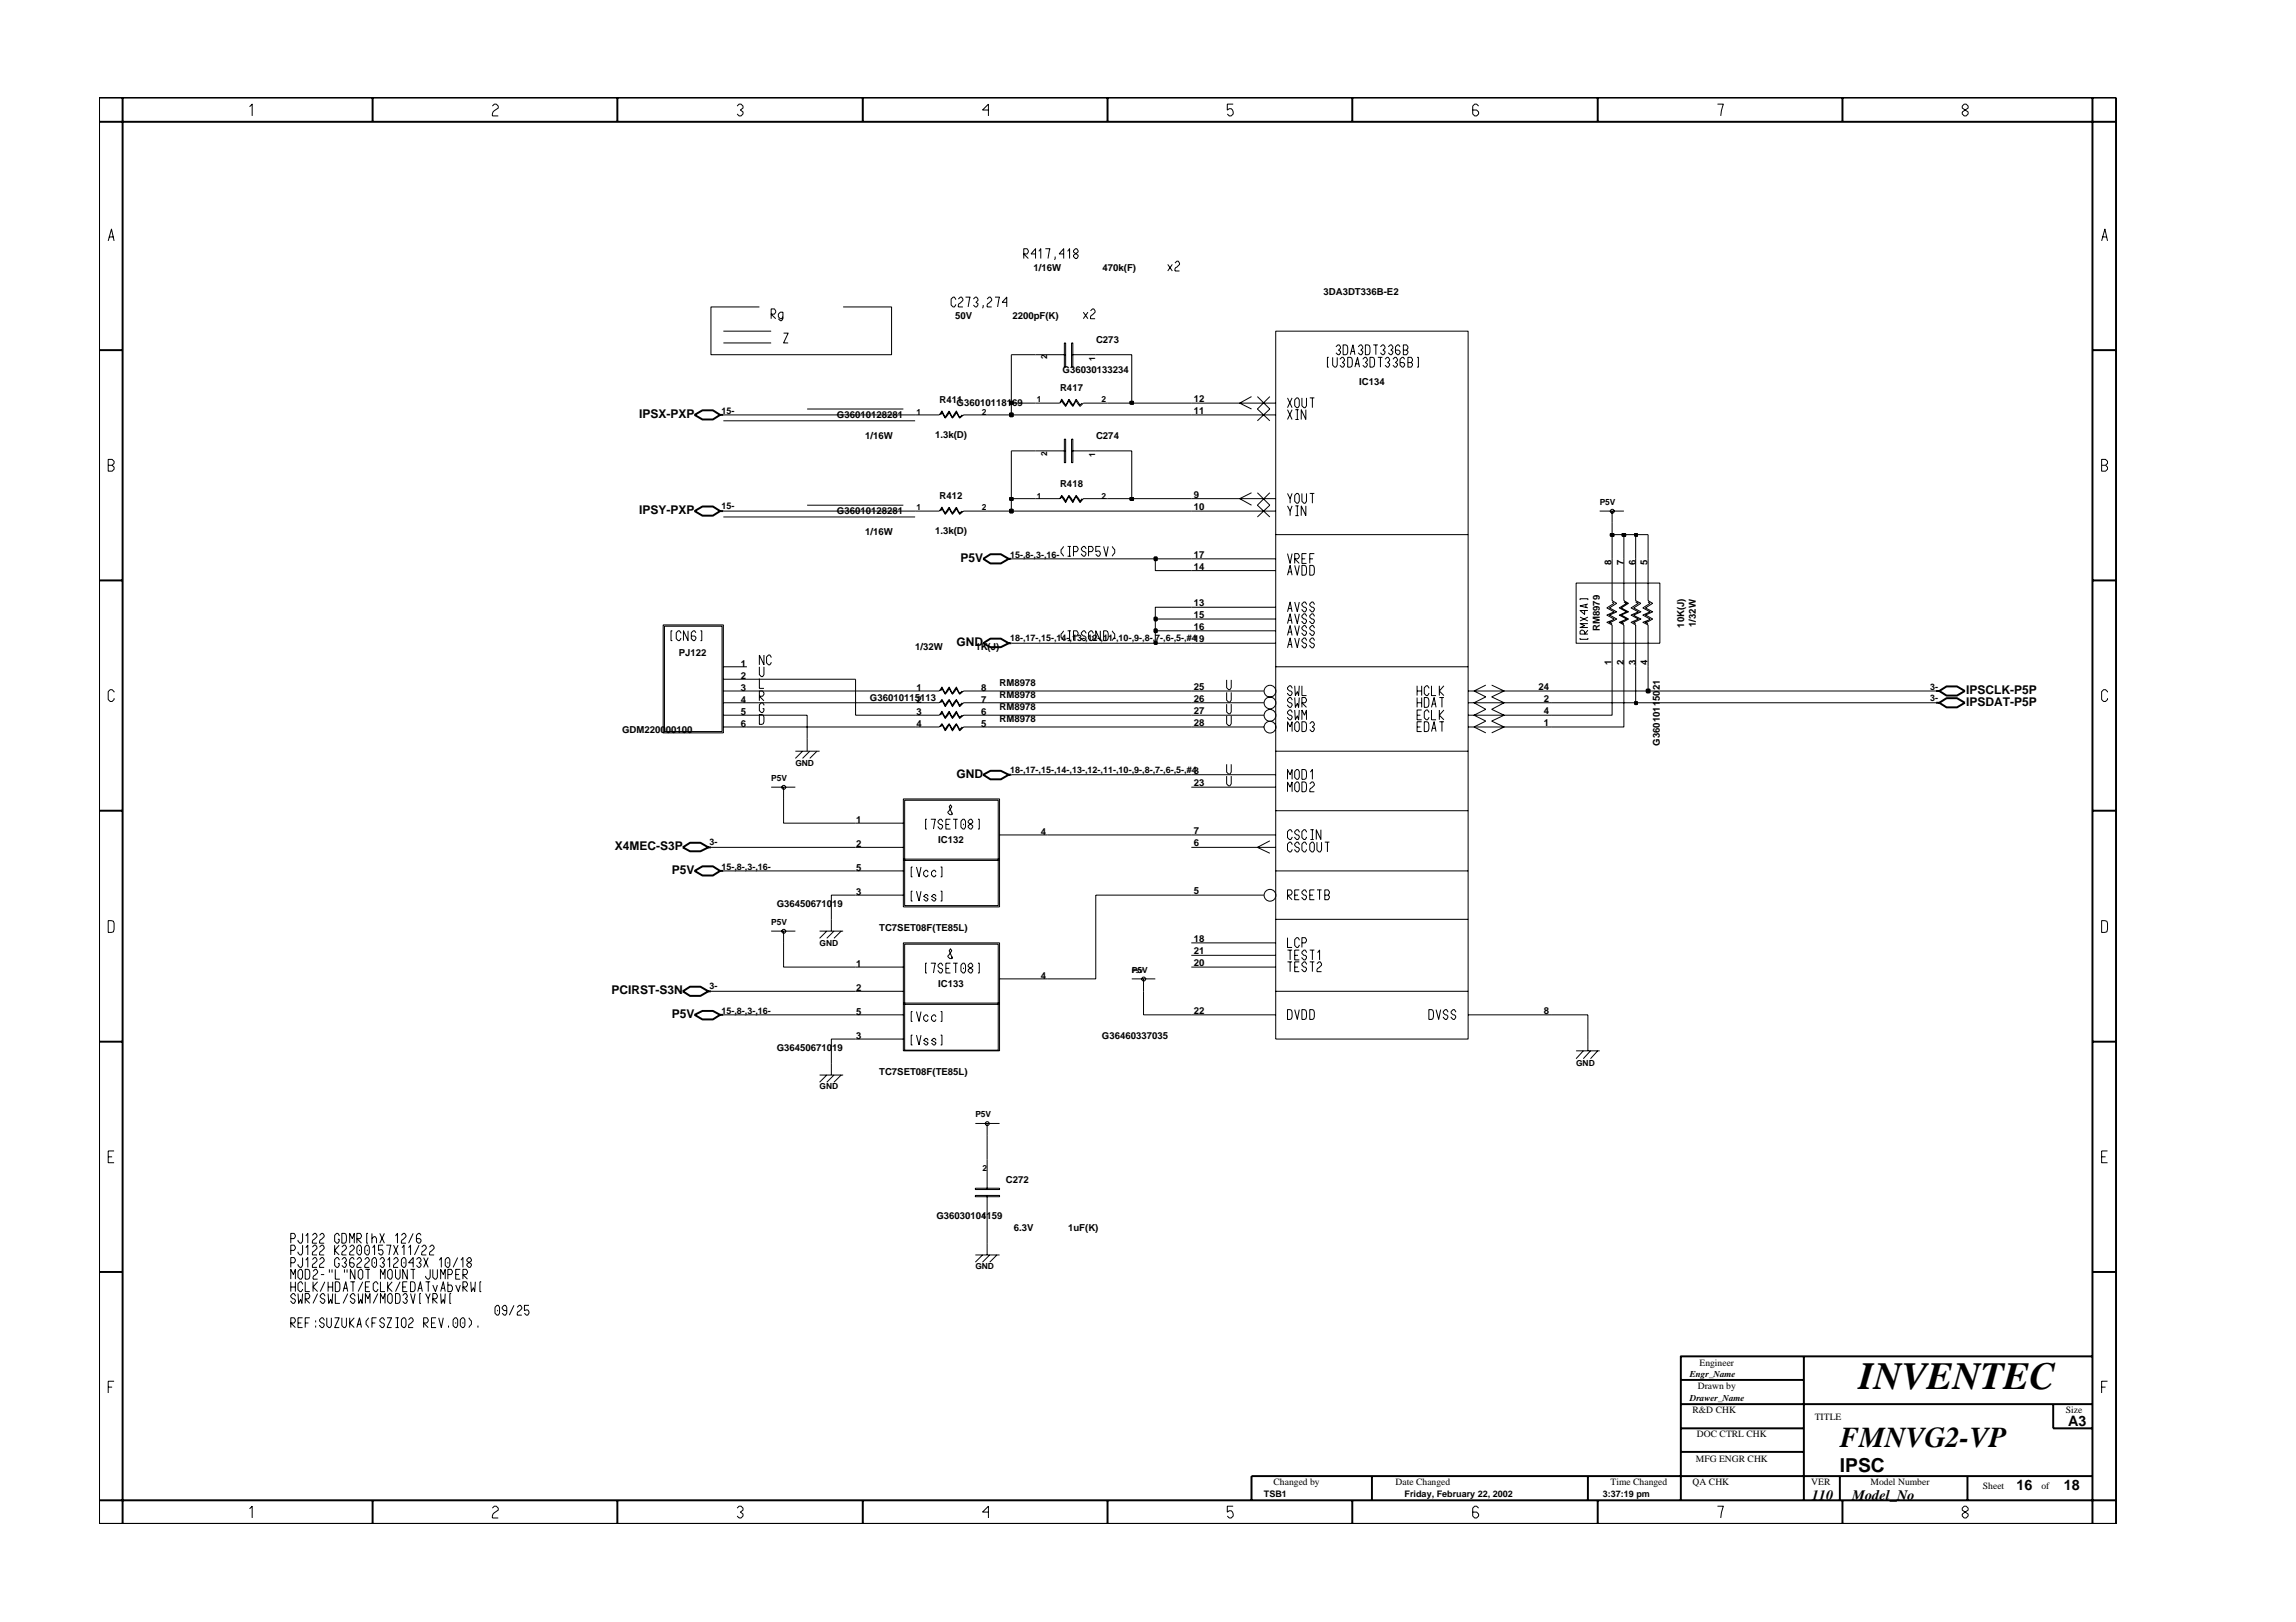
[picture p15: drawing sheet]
<svg xmlns="http://www.w3.org/2000/svg" width="297mm" height="210mm" viewBox="0 0 297 210" stroke-linecap="round" stroke-linejoin="round" font-family="sans-serif">
<defs><g id="words">
<text font-size="5" x="240.5" y="179.7">INVENTEC</text>
<text font-size="3.7" x="238" y="187.3">FMNVG2-VP</text>
<text font-size="2.5" x="238" y="190.4">IPSC</text>
<g font-size="1.9">
<text x="267.6" y="184.6">A3</text>
<text x="234.4" y="194.1">110</text>
<text x="239.6" y="194.1">Model_No</text>
<text x="260.9" y="192.9">16</text>
<text x="267" y="192.9">18</text>
</g>
<g font-size="1.6">
<text x="82.7" y="54.1">IPSX-PXP</text>
<text x="82.7" y="66.5">IPSY-PXP</text>
<text x="124.3" y="72.7">P5V</text>
<text x="123.7" y="83.6">GND</text>
<text x="254.4" y="89.8">IPSCLK-P5P</text>
<text x="254.4" y="91.3">IPSDAT-P5P</text>
<text x="123.7" y="100.7">GND</text>
<text x="79.5" y="110">X4MEC-S3P</text>
<text x="86.9" y="113.1">P5V</text>
<text x="79.1" y="128.6">PCIRST-S3N</text>
<text x="86.9" y="131.7">P5V</text>
</g>
<g font-size="1.2">
<text x="133.7" y="35.1">1/16W</text>
<text x="142.6" y="35.1">470k(F)</text>
<text x="123.6" y="41.2">50V</text>
<text x="131" y="41.2">2200pF(K)</text>
<text x="171.2" y="38.1">3DA3DT336B-E2</text>
<text x="141.8" y="44.4">C273</text>
<text x="93.3" y="53.5">15-</text>
<text x="121.6" y="52.2">R411</text>
<text x="123.8" y="52.6">G36010118169</text>
<text x="137.1" y="50.6">R417</text>
<text x="137.5" y="48.3">G36030133234</text>
<text x="154.5" y="53.5">11</text>
<text x="154.5" y="52">12</text>
<text x="175.8" y="49.8">IC134</text>
<text x="108.3" y="54.1">G36010128281</text>
<text x="111.9" y="56.8">1/16W</text>
<text x="121" y="56.7">1.3k(D)</text>
<text x="141.8" y="56.8">C274</text>
<text x="93.3" y="65.9">15-</text>
<text x="121.6" y="64.5">R412</text>
<text x="137.1" y="63">R418</text>
<text x="154.5" y="64.4">9</text>
<text x="154.5" y="66">10</text>
<text x="108.3" y="66.6">G36010128281</text>
<text x="111.9" y="69.2">1/16W</text>
<text x="121" y="69.1">1.3k(D)</text>
<text x="130.7" y="72.2">15-,8-,3-,16-</text>
<text x="154.5" y="73.8">14</text>
<text x="154.5" y="72.2">17</text>
<text x="208.5" y="73.2" transform="rotate(-90 208.5 73.2)">8</text>
<text x="210.1" y="73.2" transform="rotate(-90 210.1 73.2)">7</text>
<text x="211.6" y="73.2" transform="rotate(-90 211.6 73.2)">6</text>
<text x="213.1" y="73.2" transform="rotate(-90 213.1 73.2)">5</text>
<text x="130.7" y="83">18-,17-,15-,14-,13-,12-,11-,10-,9-,8-,7-,6-,5-,#419</text>
<text x="154.5" y="78.4">13</text>
<text x="154.5" y="79.9">15</text>
<text x="154.5" y="81.5">16</text>
<text x="207" y="81.7" transform="rotate(-90 207 81.7)">RM8979</text>
<text x="217.9" y="81.2" transform="rotate(-90 217.9 81.2)">10K(J)</text>
<text x="219.4" y="81.1" transform="rotate(-90 219.4 81.1)">1/32W</text>
<text x="87.8" y="84.9">PJ122</text>
<text x="95.9" y="87.8">2</text>
<text x="95.9" y="89.4">3</text>
<text x="95.9" y="86.3">1</text>
<text x="118.4" y="84.2">1/32W</text>
<text x="118.6" y="89.4">1</text>
<text x="126.2" y="84.2">1K(J)</text>
<text x="126.9" y="89.4">8</text>
<text x="129.3" y="88.8">RM8978</text>
<text x="154.5" y="89.3">25</text>
<text x="199.1" y="89.3">24</text>
<text x="208.5" y="86.1" transform="rotate(-90 208.5 86.1)">1</text>
<text x="210.1" y="86.1" transform="rotate(-90 210.1 86.1)">2</text>
<text x="211.6" y="86.1" transform="rotate(-90 211.6 86.1)">3</text>
<text x="213.1" y="86.1" transform="rotate(-90 213.1 86.1)">4</text>
<text x="249.7" y="89.3">3-</text>
<text x="80.5" y="94.8">GDM220000100</text>
<text x="95.9" y="90.9">4</text>
<text x="95.9" y="92.5">5</text>
<text x="95.9" y="94.1">6</text>
<text x="112.6" y="90.8">G36010115113</text>
<text x="118.6" y="94.1">4</text>
<text x="118.6" y="92.5">3</text>
<text x="118.6" y="90.9">2</text>
<text x="126.9" y="94.1">5</text>
<text x="126.9" y="92.5">6</text>
<text x="126.9" y="90.9">7</text>
<text x="129.3" y="93.5">RM8978</text>
<text x="129.3" y="91.9">RM8978</text>
<text x="129.3" y="90.3">RM8978</text>
<text x="154.5" y="90.9">26</text>
<text x="154.5" y="92.4">27</text>
<text x="154.5" y="93.9">28</text>
<text x="199.7" y="92.4">4</text>
<text x="199.7" y="90.9">2</text>
<text x="199.7" y="93.9">1</text>
<text x="249.7" y="90.8">3-</text>
<text x="130.7" y="100.1">18-,17-,15-,14-,13-,12-,11-,10-,9-,8-,7-,6-,5-,#43</text>
<text x="154.5" y="101.7">23</text>
<text x="214.7" y="96.5" transform="rotate(-90 214.7 96.5)">G36010115021</text>
<text x="110.8" y="106.4">1</text>
<text x="154.5" y="107.9">7</text>
<text x="91.8" y="109.4">3-</text>
<text x="93.3" y="112.5">15-,8-,3-,16-</text>
<text x="110.8" y="109.6">2</text>
<text x="110.8" y="112.7">5</text>
<text x="121.4" y="109.1">IC132</text>
<text x="134.6" y="108">4</text>
<text x="154.5" y="109.5">6</text>
<text x="100.5" y="117.4">G36450671019</text>
<text x="110.8" y="115.8">3</text>
<text x="154.5" y="115.7">5</text>
<text x="110.8" y="125.2">1</text>
<text x="113.7" y="120.5">TC7SET08F(TE85L)</text>
<text x="154.5" y="121.9">18</text>
<text x="154.5" y="125">20</text>
<text x="154.5" y="123.5">21</text>
<text x="91.8" y="128">3-</text>
<text x="93.3" y="131.2">15-,8-,3-,16-</text>
<text x="110.8" y="128.2">2</text>
<text x="110.8" y="131.3">5</text>
<text x="121.4" y="127.8">IC133</text>
<text x="134.6" y="126.7">4</text>
<text x="154.5" y="131.2">22</text>
<text x="199.7" y="131.2">8</text>
<text x="100.5" y="136">G36450671019</text>
<text x="110.8" y="134.5">3</text>
<text x="142.6" y="134.5">G36460337035</text>
<text x="113.7" y="139.1">TC7SET08F(TE85L)</text>
<text x="130.1" y="153.1">C272</text>
<text x="121.1" y="157.7">G36030104159</text>
<text x="131.2" y="159.4">6.3V</text>
<text x="138.2" y="159.4">1uF(K)</text>
<text x="218.6" y="178.2">Engr_Name</text>
<text x="219.6" y="179.8">Drawn by</text>
<text x="219.9" y="176.7">Engineer</text>
<text x="218.6" y="181.3">Drawer_Name</text>
<text x="219" y="182.9">R&amp;D CHK</text>
<text x="234.8" y="183.8">TITLE</text>
<text x="267.3" y="182.9">Size</text>
<text x="219.4" y="189.2">MFG ENGR CHK</text>
<text x="219.5" y="186">DOC CTRL CHK</text>
<text x="163.5" y="193.7">TSB1</text>
<text x="164.8" y="192.2">Changed by</text>
<text x="180.6" y="192.2">Date Changed</text>
<text x="181.7" y="193.7">Friday, February 22, 2002</text>
<text x="207.4" y="193.7">3:37:19 pm</text>
<text x="208.4" y="192.2">Time Changed</text>
<text x="219" y="192.2">QA CHK</text>
<text x="234.3" y="192.2">VER</text>
<text x="242" y="192.2">Model Number</text>
<text x="256.5" y="192.7">Sheet</text>
<text x="264.1" y="192.7">of</text>
</g>
<g font-size="1.1">
<text x="135.5" y="46.5" transform="rotate(-90 135.5 46.5)">2</text>
<text x="141.7" y="46.7" transform="rotate(-90 141.7 46.7)">1</text>
<text x="118.6" y="53.7">1</text>
<text x="127" y="53.7">2</text>
<text x="134.1" y="52.1">1</text>
<text x="142.5" y="52.1">2</text>
<text x="135.5" y="59" transform="rotate(-90 135.5 59)">2</text>
<text x="141.7" y="59.1" transform="rotate(-90 141.7 59.1)">1</text>
<text x="134.1" y="64.5">1</text>
<text x="142.5" y="64.5">2</text>
<text x="207" y="65.4">P5V</text>
<text x="118.6" y="66.1">1</text>
<text x="127" y="66.1">2</text>
<text x="99.8" y="101.1">P5V</text>
<text x="102.9" y="99.1">GND</text>
<text x="99.8" y="119.7">P5V</text>
<text x="106" y="122.4">GND</text>
<text x="146.4" y="125.9">P5V</text>
<text x="203.9" y="137.9">GND</text>
<text x="106" y="141">GND</text>
<text x="126.2" y="144.5">P5V</text>
<text x="127.1" y="151.6">2</text>
<text x="127" y="157.7">1</text>
<text x="126.2" y="164.3">GND</text>
</g>
</g></defs>
<g fill="none" stroke="#000" stroke-width=".13">
<path d="M118.4 53.7h3.1l.4-.5 .4 .8 .5-.8 .4 .8 .5-.8 .4 .8 .4-.3M121.7 53.7l.2-.3 .4 .7 .5-.7 .4 .7 .5-.7 .4 .7 .6-.4h3M134 52.2h3.1l.3-.5 .5 .7 .4-.7 .5 .7 .4-.7 .5 .7 .3-.2M134 45.9h3.9M134 58.3h3.9M137.2 52.2l.2-.4 .5 .8 .4-.8 .5 .8 .4-.8 .5 .8 .5-.4h3.1M137.7 44.4h.2v3.1h-.2zM137.7 56.8h.2v3.1h-.2zM138.6 44.4h.2v3.1h-.2zM138.6 56.8h.2v3.1h-.2zM138.6 45.9h3.2M138.6 58.3h3.2"/>
<path d="M154.1 53.7h10.9M154.1 52.2h10.9M161.9 51.3l-1.5 .9 1.5 .7M162.7 51.3l1.6 1.6-1.6 1.6M164.3 51.3l-1.6 1.6 1.6 1.6M165 42.9h24.9v91.6h-24.9zM166.6 51.5l.6 1.3M166.6 53l.6 1.3M167.2 51.5l-.6 1.3M167.2 53l-.6 1.3M167.5 51.7l.3-.2h.1l.2 .2v.8l-.2 .3h-.1l-.3-.3zM167.6 53h.4"/>
<path d="M167.6 54.3h.4M167.8 53v1.3M168.4 51.5v1l.3 .3h.2l.1-.3v-1M168.9 53v1.3l-.6-1.3v1.3M169.4 51.5h.6M169.8 51.5v1.3M171.9 46.2h-.2v1.3h.2M172.4 46.2v1.1l.3 .2h.1l.2-.2v-1.1M172.8 44.9l.3-.3h.2l.1 .3v.2l-.2 .2 .2 .2-.1 .4h-.2l-.3-.3M173.3 46.5l.3-.3h.2l.1 .3v.2l-.2 .2 .2 .2-.1 .4h-.2l-.3-.2M173.8 44.6l.5 .1 .1 .3v.6l-.1 .2-.2 .1h-.3zM174.4 46.2l.5 .1v.3v.6v.2l-.2 .1h-.3z"/>
<path d="M174.7 45.9l.3-1.3 .3 1.3M174.8 45.5h.4M175.3 47.5l.3-1.3 .3 1.3M175.4 47.1h.4M175.7 44.9l.3-.3h.1l.2 .3v.2l-.2 .2 .2 .2-.2 .4h-.1l-.3-.3M176.3 46.5l.3-.3h.1l.2 .3v.2l-.3 .2 .3 .2-.2 .4h-.1l-.3-.2M176.6 44.6l.6 .1v.3v.6v.2l-.2 .1h-.4zM177.2 46.2l.5 .1 .1 .3v.6l-.1 .2-.1 .1h-.4zM177.7 44.6h.6M178 44.6v1.3M178.3 46.2h.5M178.6 44.9l.2-.3h.2l.2 .3v.2l-.3 .2 .3 .2-.2 .4h-.2l-.2-.3"/>
<path d="M178.6 46.2v1.3M179.2 46.5l.2-.3h.2l.2 .3v.2l-.3 .2 .3 .2-.2 .4h-.2l-.2-.2M179.6 44.9l.3-.3h.1l.2 .3v.2l-.3 .2 .3 .2-.2 .4h-.1l-.3-.3M180.2 46.5l.3-.3h.1l.2 .3v.2l-.3 .2 .3 .2-.2 .4h-.1l-.3-.2M181.1 44.9l-.1-.3h-.2l-.3 .3v.7l.3 .3h.2l.1-.4-.1-.2h-.5M181.6 45.3h.4l.1-.2-.1-.5h-.4v1.3h.4l.1-.3v-.1l-.1-.2M181.7 46.5l-.1-.3h-.2l-.3 .3v.8l.3 .2h.2l.1-.4-.1-.2h-.5M182.1 46.9h.5l.1-.2-.1-.5h-.5v1.3h.5l.1-.2v-.2l-.1-.2M183.3 46.2h.2v1.3h-.2M118.4 66.1h3.1l.4-.5 .4 .8 .5-.8 .4 .8 .5-.8 .4 .8 .4-.3M121.7 66.1l.2-.3 .4 .8 .5-.8 .4 .8 .5-.8 .4 .8 .6-.5h3M134 64.5h3.1l.3-.4 .5 .8 .4-.8 .5 .8 .4-.8 .5 .8 .3-.4"/>
<path d="M137.2 64.5l.2-.2 .5 .7 .4-.7 .5 .7 .4-.7 .5 .7 .5-.5h3.1M154.1 66.1h10.9M154.1 64.5h10.9M154.1 72.3h10.9M154.1 73.8h10.9M154.1 78.6h10.9M161.9 63.8l-1.5 .7 1.5 .9M162.7 63.8l1.6 1.6-1.6 1.5M164.3 63.8l-1.6 1.6 1.6 1.5M165 69.2h24.9M166.6 79.2l.3-1.3 .3 1.3M166.6 74.4l.3-1.2 .3 1.2"/>
<path d="M166.6 63.9l.3 .6 .3-.6M166.6 65.5l.3 .6 .3-.6M166.6 71.6l.3 1.3 .3-1.3M166.7 78.8h.4M166.7 74h.4M166.9 64.5v.6M166.9 66.1v.6M167.5 72.9v-1.3h.4l.2 .3-.2 .4h-.4l.6 .6M167.5 64.1l.3-.2h.1l.2 .2v.8l-.2 .2h-.1l-.3-.2zM167.5 79.4l.3 1.3 .3-1.3M167.5 77.9l.3 1.3 .3-1.3M167.5 73.2l.3 1.2 .3-1.2"/>
<path d="M167.6 65.5h.4M167.6 66.7h.4M167.8 65.5v1.2M168.4 73.2l.5 .1 .1 .2v.6l-.1 .3h-.1h-.4zM168.4 63.9v1l.3 .2h.2l.1-.2v-1M168.4 72.3h.5M168.9 65.5v1.2l-.6-1.2v1.2M169 79.8l-.1-.4h-.2l-.3 .3v.2l.3 .2h.2l.1 .2-.1 .4h-.2l-.3-.3M169 78.2l-.1-.3h-.2l-.3 .3v.1l.6 .5-.1 .4h-.2l-.3-.4M169 71.6h-.6v1.3h.6M169.4 73.2l.6 .1v.2v.6v.3h-.2h-.4zM169.4 72.3h.5"/>
<path d="M169.4 63.9h.6M169.8 63.9v1.2M170 79.8l-.1-.4h-.2l-.3 .3v.2l.6 .4-.1 .4h-.2l-.3-.3M170 78.2l-.1-.3h-.2l-.3 .3v.1l.6 .5-.1 .4h-.2l-.3-.4M170 71.6h-.6v1.3M203.9 75.5h10.8v7.7h-10.8zM204.4 77.7v-.2h1v.2M204.4 79.9l1 .5M205 79v.5l-.6-.5h1M205.2 78.2v.4M205.4 78.2l-1 .2 1 .3M205.4 79.9l-1 .5"/>
<path d="M207 66.1h3.1M208.6 77.9l.2 .2-.9 .6 .9 .5-.9 .4 .9 .5-.9 .4 .7 .4v11.7h-18.7M208.6 72.3v5.4l.6 .4-1 .6 1 .5-1 .4 1 .5-1 .4 .4 .2M208.6 66.1v1.6M210.1 77.9l.3 .2-.9 .6 .9 .5-.9 .4 .9 .5-.9 .4 .6 .4v13.2h-20.2M210.1 72.3v5.4l.6 .4-1 .6 1 .5-1 .4 1 .5-1 .4 .4 .2M211.6 77.9l.3 .2-.9 .6 .9 .5-.9 .4 .9 .5-.9 .4 .6 .4v5.4M211.6 72.3v5.4l.7 .4-.9 .6 .9 .5-.9 .4 .9 .5-.9 .4 .2 .2M213.2 77.9l.3 .2-1 .6 1 .5-1 .4 1 .5-1 .4 .7 .4v5.4M213.2 72.3v5.4l.6 .4-.9 .6 .9 .5-.9 .4 .9 .5-.9 .4 .3 .2M85.8 80.9h7.8v13.9h-7.8zM86 81h7.4v13.7h-7.4z"/>
<path d="M87 81.6h-.2v1.3h.2M88.1 82l-.2-.4h-.2l-.2 .3v.7l.2 .3h.2l.2-.3M89 81.6v1.3l-.6-1.3v1.3M90 81.9l-.1-.3h-.2l-.3 .3v.7l.3 .3h.2l.1-.4-.1-.2h-.5M90.6 81.6h.2v1.3h-.2M93.6 90.9h27.9l.4-.4 .4 .8 .5-.8 .4 .8 .5-.8 .4 .8 .4-.4M93.6 94.1h27.9l.4-.4 .4 .7 .5-.7 .4 .7 .5-.7 .4 .7 .4-.3M93.6 92.6h10.8v4.6M93.6 89.4h3M93.6 86.3h3M93.6 87.9h3M102.9 97.2h3.1"/>
<path d="M103.8 97.2l-.9 .9M104.8 97.2l-1 .9M105.7 97.2l-.9 .9M110.7 87.9v4.7h10.8l.4-.6 .4 .8 .5-.8 .4 .8 .5-.8 .4 .8 .4-.2M118.4 89.4h3.1l.4-.5 .4 .9 .5-.9 .4 .9 .5-.9 .4 .9 .4-.4M121.7 89.4l.2-.3 .4 .7 .5-.7 .4 .7 .5-.7 .4 .7 .6-.4h3M121.7 90.9l.2-.2 .4 .8 .5-.8 .4 .8 .5-.8 .4 .8 .6-.6h38.8M121.7 92.6l.2-.4 .4 .8 .5-.8 .4 .8 .5-.8 .4 .8 .6-.4h38.8M121.7 94.1l.2-.4 .4 .9 .5-.9 .4 .9 .5-.9 .4 .9 .6-.5h38.8M154.1 89.4h9.4M154.1 80.1h10.9M154.1 81.6h10.9"/>
<path d="M154.1 83.2h10.9M158.7 88v1l.2 .3h.2l.2-.3v-1M158.7 89.6v1l.2 .3h.2l.2-.3v-1M158.7 91.1v1l.2 .3h.2l.2-.3v-1M158.7 92.6v1.1l.2 .2h.2l.2-.2v-1.1M158.7 98.9v1l.2 .3h.2l.2-.3v-1M165 97.2h24.9M165 86.3h24.9M166.6 83.8l.3-1.2 .3 1.2M166.6 82.2l.3-1.2 .3 1.2M166.6 80.7l.3-1.3 .3 1.3M166.6 94.7v-1.3l.3 .7 .3-.7v1.3"/>
<path d="M166.7 83.4h.4M166.7 81.8h.4M166.7 80.3h.4M167.2 89.1l-.2-.4h-.2l-.2 .3v.2l.6 .4-.2 .4h-.2l-.2-.3M167.2 90.6l-.2-.3h-.2l-.2 .2v.2l.6 .4-.2 .4h-.2l-.2-.3M167.2 92.2l-.2-.3h-.2l-.2 .2v.2l.6 .4-.2 .4h-.2l-.2-.3M167.5 88.7l.1 1.3 .2-.5 .2 .5 .1-1.3M167.5 90.3l.1 1.2 .2-.5 .2 .5 .1-1.2M167.5 91.9l.1 1.2 .2-.5 .2 .5 .1-1.2M167.5 93.7l.3-.3h.1l.2 .3v.7l-.2 .3h-.1l-.3-.3zM167.5 99.8l.3-.2h.1l.2 .2v.8l-.2 .3h-.1l-.3-.3zM167.5 82.6l.3 1.2 .3-1.2"/>
<path d="M167.5 81l.3 1.2 .3-1.2M168.4 91.5v-1.2h.5l.1 .2-.1 .4h-.5l.6 .6M168.4 93.4l.5 .1 .1 .2v.6l-.1 .3-.1 .1h-.4zM168.4 99.6l.5 .1 .1 .2v.6l-.1 .3-.1 .1h-.4zM168.4 88.7v1.3h.6M168.4 93.1v-1.2l.4 .7 .2-.7v1.2M169 82.9l-.1-.3h-.2l-.3 .2v.2l.3 .2h.2l.1 .2-.1 .4h-.2l-.3-.3M169 81.3l-.1-.3h-.2l-.3 .2v.2l.3 .2h.2l.1 .2-.1 .4h-.2l-.3-.3M169.4 93.7l.3-.3h.2l.1 .3v.1l-.2 .3 .2 .1-.1 .5h-.2l-.3-.3M169.5 99.9l.3-.3v1.3M170 82.9l-.1-.3h-.2l-.3 .2v.2l.6 .4-.1 .4h-.2l-.3-.3M170 81.3l-.1-.3h-.2l-.3 .2v.2l.6 .4-.1 .4h-.2l-.3-.3"/>
<path d="M183.3 94.1h.5M183.3 92.6h.5M183.3 90.9h.6M183.3 89.4h.6M183.3 88.7v1.3M183.3 90.3v1.2M183.9 91.9h-.6v1.2h.6M183.9 93.4h-.6v1.3h.6M183.9 88.7v1.3M183.9 90.3v1.2M184.3 90.3l.5 .1 .1 .2v.6l-.1 .3h-.2h-.3zM184.3 93.4l.5 .1 .1 .2v.6l-.1 .3-.2 .1h-.3z"/>
<path d="M184.9 89.1l-.2-.4h-.2l-.2 .3v.8l.2 .2h.2l.2-.3M184.9 92.2l-.2-.3h-.2l-.2 .2v.8l.2 .2h.2l.2-.3M185.2 91.5l.3-1.2 .3 1.2M185.2 94.7l.3-1.3 .3 1.3M185.2 88.7v1.3h.6M185.2 91.9v1.2h.6M185.3 91.1h.4M185.3 94.2h.4M186.2 88.7v1.3M186.2 91.9v1.2M186.2 90.3h.6M186.2 93.4h.6"/>
<path d="M186.5 90.3v1.2M186.5 93.4v1.3M186.8 88.7l-.6 .7 .6 .6M186.8 91.9l-.6 .7 .6 .5M189.9 90.9h21.7M189.9 89.4h10.9M192.2 88.7l-1.5 .7 1.5 .8-1.5 .7 1.5 .9-1.5 .8 1.5 .7-1.5 .8 1.5 .7M193 88.7l1.6 .7-1.6 .8 1.6 .7-1.6 .9 1.6 .8-1.6 .7 1.6 .8-1.6 .7M204.4 82.6v.1h1v-.1M205.4 81.5l-.4 .6v-.4l-.2-.2h-.2l-.2 .2v.4h1M205.4 80.7h-1l.6 .3-.6 .2h1M92 109.7h24.9"/>
<path d="M93.6 112.7h23.3M99.8 101.9h3.1M101.4 101.9v4.6h15.5M116.9 103.4h12.4v14h-12.4zM116.9 115.8h-9.3v4.7M116.9 111.2h12.4M116.9 111.4h12.4M117 103.6h12.1v13.6h-12.1zM118.1 112.2h-.2v1.3h.2M118.1 115.3h-.2v1.3h.2M118.6 112.2l.3 1.3 .3-1.3M118.6 115.3l.3 1.3 .3-1.3"/>
<path d="M119.9 106h-.2v1.3h.2M120.1 112.9l-.2-.3h-.2l-.2 .3v.3l.2 .3h.2l.2-.3M120.1 116l-.2-.2h-.2l-.2 .2 .6 .3-.2 .3h-.2l-.2-.3M120.4 106h.6l-.2 1.3M121.1 112.9l-.2-.3h-.1l-.3 .3v.3l.3 .3h.1l.2-.3M121.1 116l-.2-.2h-.1l-.3 .2 .6 .3-.2 .3h-.1l-.3-.3M121.7 112.2h.2v1.3h-.2M121.7 115.3h.2v1.3h-.2M121.9 106.4l-.1-.4h-.2l-.2 .3v.1l.5 .5-.1 .4h-.2l-.2-.4M122.4 106.7h.4M123 106h-.6v1.3h.6M123.2 105.2l-.1 .2h-.2l-.3-.2 .5-.8-.1-.2-.2 .2 .4 1"/>
<path d="M123.3 106h.6M123.6 106v1.3M124.3 106.3l.3-.3h.1l.2 .3v.7l-.2 .3h-.1l-.3-.3zM124.7 106.6v.2M125.3 106.3l.2-.3h.2l.1 .3v.1l-.5 .5v.1l.2 .3h.2l.1-.4-.5-.5zM126.5 106h.2v1.3h-.2M129.3 108h35.7M130.8 100.3h34.2M154.1 101.9h10.9M154.1 109.7h10.9M158.7 100.4v1l.2 .3h.2l.2-.3v-1M163.5 115.8h-21.7v10.9h-12.5"/>
<path d="M164.3 108.8l-1.6 .9 1.6 .7M165 119h24.9M165 112.7h24.9M165 104.9h24.9M166.6 116.4v-1.2h.4l.2 .2-.2 .4h-.4l.6 .6M166.6 100.9v-1.3l.3 .7 .3-.7v1.3M166.6 102.5v-1.3l.3 .7 .3-.7v1.3M167.2 107.7l-.2-.3h-.2l-.2 .2v.8l.2 .2h.2l.2-.3M167.2 109.3l-.2-.3h-.2l-.2 .2v.8l.2 .3h.2l.2-.4M167.5 101.4l.3-.2h.1l.2 .2v.8l-.2 .3h-.1l-.3-.3zM167.5 115.8h.4M168.1 107.7l-.2-.3h-.1l-.3 .2v.2l.6 .4-.2 .4h-.1l-.3-.3"/>
<path d="M168.1 109.3l-.2-.3h-.1l-.3 .2v.2l.3 .3h.1l.2 .1-.2 .5h-.1l-.3-.4M168.1 115.2h-.6v1.2h.6M168.4 101.2l.5 .1 .1 .2v.6l-.1 .3-.1 .1h-.4zM169 107.7l-.1-.3h-.2l-.3 .2v.8l.3 .2h.2l.1-.3M169 109.3l-.1-.3h-.2l-.3 .2v.8l.3 .3h.2l.1-.4M169 115.5l-.1-.3h-.2l-.3 .2v.2l.6 .4-.1 .4h-.2l-.3-.3M169.4 109.2l.3-.2h.2l.1 .2v.8l-.1 .3h-.2l-.3-.3zM169.4 101.4l.3-.2h.2l.1 .2v.2l-.5 .4-.1 .5h.6M169.4 115.8h.5M169.5 107.4h.5M169.5 108.6h.5M169.8 107.4v1.2"/>
<path d="M170 115.2h-.6v1.2h.6M170.4 109v1l.2 .3h.2l.2-.3v-1M170.4 115.2h.6M170.7 115.2v1.2M170.9 107.4v1.2l-.6-1.2v1.2M171.4 115.8h.4l.2-.2-.2-.4h-.4v1.2h.4l.2-.2v-.2l-.2-.2M171.4 109h.6M171.7 109v1.3M92 128.3h24.9M93.6 131.3h23.3M99.8 120.5h3.1M101.4 120.5v4.7h15.5"/>
<path d="M106 120.5h3.1M106 139.1h3.1M107 120.5l-1 .9M107 139.1l-1 1M107.9 120.5l-.9 .9M107.9 139.1l-.9 1M108.8 120.5l-.9 .9M108.8 139.1l-.9 1M116.9 122h12.4v14h-12.4zM116.9 134.5h-9.3v4.6M116.9 129.8h12.4M116.9 130h12.4"/>
<path d="M117 122.2h12.1v13.7h-12.1zM118.1 130.9h-.2v1.3h.2M118.1 134h-.2v1.2h.2M118.6 130.9l.3 1.3 .3-1.3M118.6 134l.3 1.2 .3-1.2M119.9 124.6h-.2v1.3h.2M120.1 131.6l-.2-.3h-.2l-.2 .3v.3l.2 .3h.2l.2-.3M120.1 134.6l-.2-.2h-.2l-.2 .2 .6 .4-.2 .2h-.2l-.2-.2M120.4 124.6h.6l-.2 1.3M121.1 131.6l-.2-.3h-.1l-.3 .3v.3l.3 .3h.1l.2-.3M121.1 134.6l-.2-.2h-.1l-.3 .2 .6 .4-.2 .2h-.1l-.3-.2M121.7 130.9h.2v1.3h-.2"/>
<path d="M121.7 134h.2v1.2h-.2M121.9 125l-.1-.4h-.2l-.2 .3v.2l.5 .4-.1 .4h-.2l-.2-.3M122.4 125.3h.4M123 124.6h-.6v1.3h.6M123.2 123.8l-.1 .3h-.2l-.3-.3 .5-.8-.1-.2-.2 .2 .4 1.1M123.3 124.6h.6M123.6 124.6v1.3M124.3 124.9l.3-.3h.1l.2 .3v.8l-.2 .2h-.1l-.3-.2zM124.7 125.2v.2M125.3 124.9l.2-.3h.2l.1 .3v.2l-.5 .4v.2l.2 .2h.2l.1-.4-.5-.4zM126.5 124.6h.2v1.3h-.2M146.4 126.7h3.1"/>
<path d="M147.9 126.7v4.6h17.1M154.1 125.2h10.9M154.1 123.6h10.9M154.1 122h10.9M165 128.3h24.9M166.6 121.3v1.3h.6M166.6 130.7h.5l.1 .3v.6l-.1 .2-.2 .1h-.3zM166.6 123h.6M166.6 124.5h.6M166.9 123v1.2M166.9 124.5v1.2M167.5 125.2h.4"/>
<path d="M167.5 123.6h.4M167.5 130.7l.3 1.2 .3-1.2M168.1 121.7l-.2-.4h-.1l-.3 .3v.8l.3 .2h.1l.2-.3M168.1 123h-.6v1.2h.6M168.1 124.5h-.6v1.2h.6M168.4 122h.5l.1-.2-.1-.5h-.5v1.3M168.4 130.7h.5l.1 .3v.6l-.1 .2-.1 .1h-.4zM169 123.3l-.1-.3h-.2l-.3 .2v.2l.3 .2h.2l.1 .2-.1 .4h-.2l-.3-.3M169 124.8l-.1-.3h-.2l-.3 .2v.2l.6 .4-.1 .4h-.2l-.3-.3M169.4 130.7h.6v.3v.6v.2l-.2 .1h-.4zM169.4 123h.6M169.4 124.5h.6"/>
<path d="M169.8 123v1.2M169.8 124.5v1.2M170.4 124.7l.2-.2h.2l.2 .2v.2l-.6 .6v.2h.6M170.5 123.3l.2-.3v1.2M184.9 130.7h.5v.3v.6v.2l-.2 .1h-.3zM185.8 130.7l.3 1.2 .3-1.2M187.3 131l-.2-.3h-.1l-.3 .2v.2l.6 .4-.2 .4h-.1l-.3-.3M188.3 131l-.1-.3h-.2l-.3 .2v.2l.6 .4-.1 .4h-.2l-.3-.3M189.9 131.3h15.5v4.7M203.9 136h3.1M204.8 136l-.9 1M205.8 136l-1 1"/>
<path d="M206.7 136l-.9 1M126.2 154.7h3.1v.2h-3.1zM126.2 153.8h3.1v.1h-3.1zM126.2 145.4h3.1M127.7 145.4v8.5M127.7 154.7v7.7M126.2 162.4h3.1M127.1 162.4l-.9 .9M128 162.4l-.9 .9M129 162.4l-1 .9"/>
<circle cx="208.6" cy="66.2" r=".25"/>
<circle cx="164.3" cy="92.6" r=".76"/>
<circle cx="164.3" cy="91" r=".76"/>
<circle cx="164.3" cy="89.4" r=".76"/>
<circle cx="164.3" cy="94.1" r=".76"/>
<circle cx="101.4" cy="101.9" r=".25"/>
<circle cx="164.3" cy="115.9" r=".76"/>
<circle cx="101.4" cy="120.5" r=".25"/>
<circle cx="148" cy="126.7" r=".25"/>
<circle cx="127.7" cy="145.4" r=".25"/>
</g>
<g fill="none" stroke="#000" stroke-width=".25">
<path d="M89.9 53.7l1-.6h1.3l1 .6-1 .6h-1.3zM93.2 53.7h.4M89.9 66.1l1-.6h1.3l1 .6-1 .6h-1.3zM93.2 66.1h.4M127.2 72.3l.9-.6h1.4l1 .6-1 .6h-1.4zM130.5 72.3h.3M127.2 83.2l.9-.6h1.4l1 .6-1 .5h-1.4zM130.5 83.2h.3M250.5 90.9h.4M250.5 89.4h.4M250.9 90.9l.9-.5h1.4l1 .5-1 .6h-1.4zM250.9 89.4l.9-.6h1.4l1 .6-1 .6h-1.4z"/>
<path d="M88.3 109.7l1-.6h1.3l1 .6-1 .5h-1.3zM89.9 112.7l1-.6h1.3l1 .6-1 .6h-1.3zM91.6 109.7h.4M93.2 112.7h.4M127.2 100.3l.9-.5h1.4l1 .5-1 .6h-1.4zM130.5 100.3h.3M88.3 128.3l1-.6h1.3l1 .6-1 .6h-1.3zM89.9 131.3l1-.5h1.3l1 .5-1 .6h-1.3zM91.6 128.3h.4M93.2 131.3h.4"/>
</g>
<path d="M211.5 90.9h.3v.2h-.3z" fill-rule="evenodd" fill="#c2c2c2" stroke="#000" stroke-width=".25"/>
<path d="M211.5 90.9h.3v.2h-.3z" fill="none" stroke="#000" stroke-width=".25"/>
<path d="M96.6 89.4h21.8M127.7 89.4h26.4M200.8 89.4h12.4M211.6 86.3v4.6h38.9" fill="none" stroke="#000" stroke-width=".13"/>
<path d="M213 89.3h.4v.3h-.4z" fill-rule="evenodd" fill="#c2c2c2" stroke="#000" stroke-width=".25"/>
<path d="M213 89.3h.4v.3h-.4z" fill="none" stroke="#000" stroke-width=".25"/>
<path d="M96.6 87.9h14.1M130.8 83.2h18.7M213.2 86.3v3.1h37.3" fill="none" stroke="#000" stroke-width=".13"/>
<path d="M149.4 83.1h.2v.2h-.2z" fill-rule="evenodd" fill="#c2c2c2" stroke="#000" stroke-width=".25"/>
<path d="M149.4 83.1h.2v.2h-.2z" fill="none" stroke="#000" stroke-width=".25"/>
<path d="M149.5 81.6v1.6h4.6" fill="none" stroke="#000" stroke-width=".13"/>
<path d="M149.4 81.5h.2v.3h-.2z" fill-rule="evenodd" fill="#c2c2c2" stroke="#000" stroke-width=".25"/>
<path d="M149.4 81.5h.2v.3h-.2z" fill="none" stroke="#000" stroke-width=".25"/>
<path d="M149.5 80.1v1.5h4.6" fill="none" stroke="#000" stroke-width=".13"/>
<path d="M149.4 79.9h.2v.4h-.2z" fill-rule="evenodd" fill="#c2c2c2" stroke="#000" stroke-width=".25"/>
<path d="M149.4 79.9h.2v.4h-.2z" fill="none" stroke="#000" stroke-width=".25"/>
<path d="M130.8 72.3h18.7v1.5h4.6M154.1 78.6h-4.6v1.5h4.6" fill="none" stroke="#000" stroke-width=".13"/>
<path d="M149.4 72.2h.2v.3h-.2z" fill-rule="evenodd" fill="#c2c2c2" stroke="#000" stroke-width=".25"/>
<path d="M149.4 72.2h.2v.3h-.2z" fill="none" stroke="#000" stroke-width=".25"/>
<path d="M149.5 72.3h4.6M208.6 69.2v3.1M210.1 69.2v3.1M211.6 69.2v3.1M213.2 69.2v3.1" fill="none" stroke="#000" stroke-width=".13"/>
<path d="M208.4 69.1h.3v.3h-.3z" fill-rule="evenodd" fill="#c2c2c2" stroke="#000" stroke-width=".25"/>
<path d="M208.4 69.1h.3v.3h-.3z" fill="none" stroke="#000" stroke-width=".25"/>
<path d="M208.6 67.7v1.5h1.5" fill="none" stroke="#000" stroke-width=".13"/>
<path d="M209.9 69.1h.4v.3h-.4z" fill-rule="evenodd" fill="#c2c2c2" stroke="#000" stroke-width=".25"/>
<path d="M209.9 69.1h.4v.3h-.4z" fill="none" stroke="#000" stroke-width=".25"/>
<path d="M210.1 69.2h1.5" fill="none" stroke="#000" stroke-width=".13"/>
<path d="M211.5 69.1h.3v.3h-.3z" fill-rule="evenodd" fill="#c2c2c2" stroke="#000" stroke-width=".25"/>
<path d="M211.5 69.1h.3v.3h-.3z" fill="none" stroke="#000" stroke-width=".25"/>
<path d="M93.6 66.1h24.8M127.7 66.1h3.1M211.6 69.2h1.6" fill="none" stroke="#000" stroke-width=".13"/>
<path d="M130.7 66h.3v.3h-.3z" fill-rule="evenodd" fill="#c2c2c2" stroke="#000" stroke-width=".25"/>
<path d="M130.7 66h.3v.3h-.3z" fill="none" stroke="#000" stroke-width=".25"/>
<path d="M130.8 64.5v1.6h23.3" fill="none" stroke="#000" stroke-width=".13"/>
<path d="M130.7 64.4h.3v.3h-.3z" fill-rule="evenodd" fill="#c2c2c2" stroke="#000" stroke-width=".25"/>
<path d="M130.7 64.4h.3v.3h-.3z" fill="none" stroke="#000" stroke-width=".25"/>
<path d="M130.8 58.3v6.2h3.2M143.3 64.5h3.1" fill="none" stroke="#000" stroke-width=".13"/>
<path d="M146.2 64.4h.4v.3h-.4z" fill-rule="evenodd" fill="#c2c2c2" stroke="#000" stroke-width=".25"/>
<path d="M146.2 64.4h.4v.3h-.4z" fill="none" stroke="#000" stroke-width=".25"/>
<path d="M93.6 53.7h24.8M127.7 53.7h3.1M130.8 58.3h3.2M141.8 58.3h4.6v6.2h7.7" fill="none" stroke="#000" stroke-width=".13"/>
<path d="M130.7 53.5h.3v.4h-.3z" fill-rule="evenodd" fill="#c2c2c2" stroke="#000" stroke-width=".25"/>
<path d="M130.7 53.5h.3v.4h-.3z" fill="none" stroke="#000" stroke-width=".25"/>
<path d="M130.8 52.2v1.5h23.3" fill="none" stroke="#000" stroke-width=".13"/>
<path d="M130.7 52h.3v.3h-.3z" fill-rule="evenodd" fill="#c2c2c2" stroke="#000" stroke-width=".25"/>
<path d="M130.7 52h.3v.3h-.3z" fill="none" stroke="#000" stroke-width=".25"/>
<path d="M130.8 45.9v6.3h3.2M143.3 52.2h3.1" fill="none" stroke="#000" stroke-width=".13"/>
<path d="M146.2 52h.4v.3h-.4z" fill-rule="evenodd" fill="#c2c2c2" stroke="#000" stroke-width=".25"/>
<g fill="none" stroke="#000" stroke-width=".25">
<path d="M12.8 12.6h261v184.6h-261zM12.8 15.8h261M15.9 12.6v184.6M48.2 12.6v3.2M79.9 12.6v3.2M111.6 12.6v3.2M143.3 12.6v3.2M174.9 12.6v3.2M206.7 12.6v3.2M238.4 12.6v3.2M270.7 12.6v184.6M12.8 45.3h3.1"/>
<path d="M146.2 52h.4v.3h-.4zM270.7 45.3h3.1M12.8 75.1h3.1M270.7 75.1h3.1M12.8 104.9h3.1M270.7 104.9h3.1M12.8 134.8h3.1M270.7 134.8h3.1M12.8 164.6h3.1M217.5 178.6h15.9M233.4 175.5v18.7M270.7 175.5h-53.2v18.7"/>
<path d="M270.7 164.6h3.1M12.8 194.2h261M48.2 194.2v3M79.9 194.2v3M111.6 194.2v3M143.3 194.2v3M174.9 194.2v3M177.5 191v3.2M205.4 191v3.2M206.7 194.2v3M217.5 181.7h53.2M217.5 184.8h15.9"/>
<path d="M217.5 187.9h15.9M238 191v3.2M238.4 194.2v3M254.5 191v3.2M265.6 181.7v3.1h5.1M270.7 191h-108.8v3.2"/>
</g>
<g fill="none" stroke="#000" stroke-width=".13">
<path d="M32.3 13.8l.3-.3v1.5M63.7 13.7l.3-.2h.2l.3 .2v.3l-.5 .3-.3 .4v.3h.8M95.4 13.7l.2-.2h.3l.2 .2v.3l-.3 .2 .3 .3v.2l-.2 .3h-.3l-.2-.3M127.9 14.2h-.8l.8-.7v1.5M159.5 13.5h-.7v.7l.2-.1a.5 .5 0 0 1 .5 .6l-.2 .3h-.3l-.2-.3M191.3 13.7l-.3-.2h-.2l-.3 .2v1l.3 .3h.2l.3-.3v-.2l-.3-.3h-.5M222.2 13.5h.8l-.4 1.5M253.9 13.7l.2-.2h.3l.2 .2v.3l-.7 .5v.2l.2 .3h.3l.2-.3v-.2l-.7-.5zM14 31.2l.4-1.6 .4 1.6M14.1 30.7h.6M98.2 39.7h-6.2v6.2h23.3v-6.2h-6.2M123.6 38.8l-.1-.3h-.2l-.3 .2v.8l.3 .2h.2l.1-.3"/>
<path d="M124 38.7l.2-.2h.2l.2 .2v.2l-.6 .6v.2h.6M124.9 38.5h.6l-.2 1.2M125.9 38.7l.3-.2h.2l.1 .2v.2l-.2 .2 .2 .2-.1 .4h-.2l-.3-.2M127.2 39.5l-.1 .4M127.7 38.7l.3-.2h.1l.2 .2v.2l-.6 .6v.2h.6M128.7 38.5h.6l-.2 1.2M130.2 39.1h-.5l.5-.6v1.2M132.4 33.5v-1.3h.5l.1 .2-.1 .5h-.5l.6 .6M134 32.9h-.6l.6-.7v1.3M134.4 32.5l.2-.3v1.3M135.2 32.2h.6l-.2 1.3M136.5 33.2l-.1 .4"/>
<path d="M137.6 32.9h-.6l.6-.7v1.3M138.1 32.5l.3-.3v1.3M138.9 32.4l.2-.2h.2l.2 .2v.2l-.6 .4v.2l.2 .3h.2l.2-.5-.6-.4zM151.1 34.2l.6 .9M151.7 34.2l-.6 .9M152 34.1l.3-.3h.1l.2 .3v.1l-.6 .6v.3h.6M271.9 31.2l.4-1.6 .4 1.6M272 30.7h.6M14 59.5h.5l.3 .2v.3l-.3 .2 .3 .3v.2l-.3 .3h-.5zM93.6 54.5h24.8M93.6 42.9h6.2M93.6 44.4h6.2"/>
<path d="M99.8 41.2v-1.2h.4l.2 .2-.2 .5h-.4l.6 .5M101.3 41l-.2 .2h-.1l-.3-.2v-.3l.3-.3h.3v.8l-.2 .3h-.1l-.3-.3M101.4 43.1h.6l-.6 1.3h.6M104.4 52.9h12.5M130.8 45.9h3.2M140.2 40.4l.5 .8M140.7 40.4l-.5 .8M141.1 40.2l.2-.2h.2l.2 .2v.2l-.6 .6v.2h.6M141.8 45.9h4.6v6.3h7.7M271.9 59.5h.5l.3 .2v.3l-.3 .2 .3 .3v.2l-.3 .3h-.5zM14 60.2h.5M93.6 66.9h24.8"/>
<path d="M104.4 65.4h12.5M137.6 70.7l-.3 .4v.5l.3 .4M138.1 70.7h.4M138.1 72h.4M138.4 70.7v1.3M138.9 71.4h.4l.2-.3-.2-.4h-.4v1.3M140.5 71l-.2-.3h-.1l-.3 .3v.1l.6 .5-.2 .4h-.1l-.3-.4M140.8 71.4h.5l.1-.3-.1-.4h-.5v1.3M142.4 70.7h-.6v.7l.4-.1 .2 .3-.2 .4h-.2l-.2-.3M142.8 70.7l.3 1.3 .3-1.3M143.9 70.7l.3 .4v.5l-.3 .4M271.9 60.2h.5"/>
<path d="M14.8 89.6l-.3-.3h-.2l-.3 .2v1l.3 .3h.2l.3-.3v-.1M98.2 90.7v-1.3h.5l.1 .3-.1 .4h-.5l.6 .6M98.2 92.5l.5 .1 .1 .2v.6l-.1 .3h-.1h-.4zM98.2 86.3v1l.3 .3h.2l.1-.3v-1M98.2 87.8v1.3h.6M98.8 91.3l-.1-.4h-.2l-.3 .3v.8l.3 .2h.2l.1-.2v-.3h-.1M98.8 84.8v1.2l-.6-1.2v1.2M99.8 85.1l-.2-.3h-.2l-.2 .2v.8l.2 .2h.2l.2-.3M137.6 81.6l-.3 .5v.4l.3 .4M138.1 81.6h.4M138.1 82.9h.4M138.4 81.6v1.3"/>
<path d="M138.9 82.3h.4l.2-.2-.2-.5h-.4v1.3M140.5 82l-.2-.4h-.1l-.3 .3v.2l.6 .4-.2 .4h-.1l-.3-.3M141.4 82l-.1-.4h-.2l-.3 .3v.7l.3 .3h.2l.1-.3v-.2h-.1M142.4 81.6v1.3l-.6-1.3v1.3M142.8 81.6l.5 .1 .1 .3v.6l-.1 .2-.2 .1h-.3zM143.9 81.6l.3 .5v.4l-.3 .4M272.7 89.6l-.3-.3h-.3l-.2 .2v1l.2 .3h.3l.3-.3v-.1M14 119.1l.7 .1 .1 .3-.1 1.1-.7 .1zM271.9 119.1l.7 .1 .1 .3-.1 1.1-.7 .1zM14 149.7h.5M14.8 148.9h-.8v1.6h.8M39.1 159.6v1l-.1 .3h-.2l-.2-.3v-.1"/>
<path d="M39.6 159.9l.2-.3v1.3M40.4 159.9l.3-.3h.1l.2 .3v.1l-.6 .6v.3h.6M41.3 159.9l.3-.3h.2l.1 .3v.1l-.5 .5-.1 .4h.6M43.9 159.9l-.2-.3h-.2l-.2 .3v.7l.2 .3h.2l.2-.3v-.2h-.2M44.2 159.6l.5 .1 .1 .2v.6l-.1 .3-.1 .1h-.4zM47.6 159.6h-.2v1.3h.2M48.1 159.6v1.3M49.1 159.6l.6 1.3M49.7 159.6l-.6 1.3M51.2 159.9l.2-.3v1.3M51.9 159.9l.3-.3h.2l.1 .3v.1l-.5 .5-.1 .4h.6M53.5 159.6l-.6 1.3"/>
<path d="M54.5 159.9l-.2-.3h-.2l-.2 .3v.7l.2 .3h.2l.2-.4-.2-.2h-.4M271.9 149.7h.5M272.7 148.9h-.8v1.6h.8M14 179.5h.5M14.8 178.7h-.8v1.6M37.6 171.8v-1.3h.4l.2 .3-.2 .4h-.4l.6 .6M37.6 163.4h.4l.2-.2-.2-.5h-.4v1.3M37.6 161.8h.4l.2-.2-.2-.5h-.4v1.3M37.6 160.3h.4l.2-.3-.2-.4h-.4v1.3M37.6 165.5v-1.2l.4 .6 .2-.6v1.2M37.6 165.9v1.2M37.6 166.6h.6"/>
<path d="M38.2 167.7l-.2-.3h-.1l-.3 .3v.1l.3 .3h.1l.2 .1-.2 .5h-.1l-.3-.4M38.2 165.9v1.2M38.6 167.4v1.3l.3-.5 .2 .5v-1.3M38.6 171.2h.4M38.8 164.3h.2l.1 .2v.8l-.1 .2h-.2l-.2-.2v-.8zM39.1 170.5h-.5v1.3h.5M39.1 166.2l-.1-.3h-.2l-.2 .2v.8l.2 .2h.2l.1-.3M39.1 162.7v1.1l-.1 .2h-.2l-.2-.2v-.2M39.1 161.1v1.1l-.1 .2h-.2l-.2-.2v-.2M39.5 168.7v-1.3h.4l.2 .3-.2 .4h-.4l.6 .6M39.5 164.3l.5 .1 .1 .2v.6l-.1 .3h-.2h-.3zM39.5 171.2h.4"/>
<path d="M39.5 165.9v1.2h.6M39.6 163.1l.2-.4v1.3M39.6 161.5l.2-.4v1.3M40.1 170.5h-.6v1.3M40.4 163l.3-.3h.1l.2 .3v.2l-.5 .4-.1 .4h.6M40.4 161.4l.3-.3h.1l.2 .3v.2l-.5 .4-.1 .4h.6M40.5 164.5l.3-.2h.1l.2 .2v.2l-.6 .6v.2h.6M40.5 165.9v1.2M40.8 170.9v.2M40.8 171.5v.3M41.1 167.4l-.6 1.3M41.1 165.9l-.6 .7 .6 .5"/>
<path d="M41.3 163l.3-.3h.2l.1 .3v.2l-.6 .6v.2h.6M41.3 161.4l.3-.3h.2l.1 .3v.2l-.6 .6v.2h.6M41.5 164.9h.4M41.9 170.9l-.1-.4h-.2l-.3 .3v.2l.3 .2h.2l.1 .2-.1 .4h-.2l-.3-.3M42 167.7l-.1-.3h-.2l-.3 .3v.1l.3 .3h.2l.1 .1-.1 .5h-.2l-.3-.4M42 165.9l-.6 1.2M42.3 170.5v1l.2 .3h.2l.2-.3v-1M42.4 167.4l.1 1.3 .3-.5 .2 .5v-1.3M42.4 166.6h.6M42.4 165.9v1.2M42.6 164.3v.4M43 164.3v.4"/>
<path d="M43 165.9v1.2M43.3 170.5h.6l-.6 1.3h.6M43.3 161.1v1.3M43.4 165.9l.5 .1 .1 .2v.6l-.1 .3h-.2h-.3zM43.4 167.4v1.3h.6M43.4 164.3v1.2h.6M43.9 163.1l-.2-.4h-.2l-.2 .3v.8l.2 .2h.2l.2-.2v-.3h-.2M43.9 161.1l-.6 .7 .6 .6M44.2 170.5v1l.3 .3h.1l.2-.3v-1M44.2 163l.3-.3h.1l.2 .3v.2l-.2 .2 .2 .2-.2 .4h-.1l-.3-.2M44.2 161.4l.3-.3h.1l.2 .3v.2l-.6 .6v.2h.6M44.4 167.1l.3-1.2 .3 1.2"/>
<path d="M44.5 166.7h.4M44.6 164.3v.4M44.9 164.3v.4M45 167.4l-.6 1.3M45.2 161.4l.3-.3h.2l.1 .3v.2l-.6 .6v.2h.6M45.2 160.9v-1.3l.4 .7 .2-.7v1.3M45.2 170.5v1.3M45.3 165.9h.6M45.7 165.9v1.2M45.8 163l-.1-.3h-.2l-.3 .3v.8l.3 .2h.2l.1-.4-.1-.2h-.5M45.8 170.5l-.6 .7 .6 .6M45.9 167.7l-.2-.3h-.1l-.3 .3v.1l.6 .4-.2 .5h-.1l-.3-.4"/>
<path d="M45.9 164.3v1.2l-.6-1.2v1.2M46.2 163l.2-.3h.2l.2 .3v.2l-.5 .4-.1 .4h.6M46.2 160.9v-1.3h.4l.2 .3-.2 .4h-.4l.6 .6M46.2 171.8l.3-1.3 .3 1.3M46.3 171.4h.4M46.3 167.4l.1 1.3 .3-.5 .1 .5 .1-1.3M46.3 164.5l.3-.2h.2l.1 .2v.8l-.1 .2h-.2l-.3-.2zM46.4 161.1h.2l.2 .3v.8l-.2 .2h-.2l-.2-.2v-.8zM46.5 161.7v.2M46.9 165.9l-.6 1.2M47.2 163l.2-.3h.2l.2 .3v.2l-.5 .4-.1 .4h.6M47.3 168.7v-1.3l.3 .7 .3-.7v1.3"/>
<path d="M47.3 166.6h.4M47.3 164.3h.6M47.4 161.1h.2l.2 .3v.8l-.2 .2h-.2l-.2-.2v-.8zM47.5 161.7v.2M47.6 164.3v1.2M47.7 170.5l-.3 .5v.4l.3 .4M47.9 165.9h-.6v1.2h.6M48.1 160.3l.3-.3h.1l.2 .3v.6M48.1 171.2h.4M48.2 161.5l.3-.4v1.3M48.4 162.7h.1l.2 .3v.8l-.2 .2h-.1l-.3-.2v-.8zM48.5 163.3v.2"/>
<path d="M48.7 170.5h-.6v1.3M48.9 166.2l-.2-.3h-.2l-.2 .2v.8l.2 .2h.2l.2-.3M48.9 167.4l-.6 1.3M49.1 163l.3-.3h.2l.1 .3v.2l-.2 .2 .2 .2-.1 .4h-.2l-.3-.2M49.2 168.7v-1.3l.4 .7 .2-.7v1.3M49.2 165.5v-1.2l.4 .6 .2-.6v1.2M49.2 165.9v1.2h.6M49.6 161.1h-.6v.7l.4-.1 .2 .3-.2 .4h-.2l-.2-.2M49.7 170.9l-.1-.4h-.2l-.3 .3v.2l.3 .2h.2l.1 .2-.1 .4h-.2l-.3-.3M50 161.1h.6l-.3 1.3M50.1 170.5h.6l-.6 1.3h.6M50.2 167.7l.2-.3h.2l.1 .3v.7l-.1 .3h-.2l-.2-.3z"/>
<path d="M50.2 163.1l.2-.4v1.3M50.2 164.5l.2-.2h.2l.1 .2v.8l-.1 .2h-.2l-.2-.2zM50.2 165.9v1.2M50.7 165.9l-.5 .7 .5 .5M50.9 163l.3-.3h.1l.2 .3v.2l-.6 .6v.2h.6M50.9 161.1l.6 1.3M51.2 167.4l.5 .1 .1 .2v.6l-.1 .3-.2 .1h-.3zM51.2 164.3v1l.2 .2h.2l.2-.2v-1M51.2 170.5h.4M51.2 171.8h.4M51.4 170.5v1.3M51.5 161.1l-.6 1.3"/>
<path d="M51.8 165.9l-.6 1.2M52 161.5l.3-.4v1.3M52.1 167.7l.3-.3h.1l.2 .3v.1l-.3 .3 .3 .1-.2 .5h-.1l-.3-.3M52.1 166.6h.4M52.2 170.5h.2l.1 .3v.7l-.1 .3h-.2l-.3-.3v-.7zM52.2 162.7h.2l.1 .3v.8l-.1 .2h-.2l-.3-.2v-.8zM52.3 163.3v.2M52.7 165.9h-.6v1.2h.6M52.7 164.3v1.2l-.6-1.2v1.2M52.9 170.8l.2-.3h.2l.2 .3v.2l-.6 .4v.4h.6M52.9 161.5l.2-.4v1.3M53.1 167.4l.4 1.3 .2-1.3"/>
<path d="M53.1 165.9l.5 .1 .1 .2v.6l-.1 .3h-.1h-.4zM53.1 164.3h.6M53.5 163.4h-.6l.6-.7v1.3M53.5 164.3v1.2M53.9 163l.2-.3h.2l.2 .3v.2l-.3 .2 .3 .2-.2 .4h-.2l-.2-.2M54 167.1l.4-1.2 .2 1.2M54.1 166.7h.5M54.2 161.1l-.6 1.3M54.5 167.4h-.2v1.3h.2M54.6 161.4l.2-.3h.2l.1 .3v.2l-.5 .6v.2h.5M54.8 171.8v-1.3h.4l.2 .3-.2 .4h-.4l.6 .6M54.8 162.7l.6 1.3"/>
<path d="M55.1 167.4l.3 .7v.6M55.1 165.9h.6M55.4 165.9v1.2M55.4 162.7l-.6 1.3M55.6 161.4l.2-.3h.2l.2 .3v.2l-.6 .6v.2h.6M55.7 164.3v1l-.2 .2h-.2l-.2-.2v-.2M55.7 167.4l-.3 .7M55.8 171.2h.4M56 168.7v-1.3h.4l.2 .3-.2 .4h-.4l.6 .6M56 164.3v1l.2 .2h.2l.2-.2v-1M56 166.3l.3 .8 .3-.8M56.4 170.5h-.6v1.3h.6"/>
<path d="M56.8 170.5l.3 1.3 .2-1.3M56.8 163.1l.3-.4v1.3M57 167.1l.3-1.2 .3 1.2M57 167.4l.1 1.3 .2-.5 .2 .5 .1-1.3M57 165.5v-1.2l.3 .6 .3-.6v1.2M57.1 166.7h.4M57.9 162.7h.1l.2 .3v.8l-.2 .2h-.1l-.3-.2v-.8zM57.9 165.9v1.2h.5l.1-.2v-.3l-.1-.3h-.5M57.9 164.9h.5l.1-.2-.1-.4h-.5v1.2M57.9 163.3v.2M58 171.5v.3M58.4 167.4h-.2v1.3h.2"/>
<path d="M58.6 170.8l.3-.3h.1l.2 .3v.7l-.2 .3h-.1l-.3-.3zM59 166.3l.3 .8 .2-.8M59 171.1v.2M59 164.9h.4M59.2 162.7l-.6 1.3M59.5 170.8l.3-.3h.2l.1 .3v.7l-.1 .3h-.2l-.3-.3zM59.5 164.3h-.5v1.2h.5M59.6 163.1l.3-.4v1.3M59.9 167.1v-1.2h.4l.2 .2-.2 .5h-.4l.6 .5M59.9 165.5v-1.2h.4l.2 .2-.2 .4h-.4l.6 .6M59.9 171.1v.2M60.6 170.5l.4 .5v.4l-.4 .4"/>
<path d="M60.6 162.7h.2l.2 .5-.6 .4v.2l.2 .2h.2l.2-.4-.6-.4v-.2zM60.9 165.9l.1 1.2 .2-.5 .2 .5 .1-1.2M61.8 171.5v.3M62.3 165.9h-.2v1.2h.2M64.3 168.9h.2l.1 .3v.7l-.1 .3h-.2l-.3-.3v-.7zM64.4 169.5v.2M65.6 169.6h-.4l-.2-.3v-.1l.2-.3h.2l.2 .3v.7l-.2 .3h-.2l-.2-.3M66.5 168.9l-.6 1.3M66.9 169.2l.3-.3h.1l.2 .3v.1l-.6 .6v.3h.6M68.4 168.9h-.6v.7l.5-.1 .1 .3-.1 .4h-.2l-.3-.3M271.9 179.5h.5M272.7 178.7h-.8v1.6"/>
<path d="M32.3 195.3l.3-.4v1.5M63.7 195.2l.3-.3h.2l.3 .3v.2l-.7 .5-.1 .3v.2h.8M95.4 195.2l.2-.3h.3l.2 .3v.2l-.3 .3 .3 .2v.3l-.2 .2h-.3l-.2-.2M127.9 195.7h-.8l.8-.8v1.5M159.5 194.9h-.7v.8l.2-.2a.5 .5 0 0 1 .5 .7l-.2 .2h-.3l-.2-.2M191.3 195.2l-.3-.3h-.2l-.3 .3v1l.3 .2h.2l.3-.2v-.3l-.3-.2h-.5M222.2 194.9h.8l-.4 1.5M254.1 194.9l-.2 .3v.2l.7 .5v.3l-.2 .2h-.3l-.2-.2v-.3l.7-.5v-.2l-.2-.3z"/>
</g>
<use href="#words"/>
</svg>
